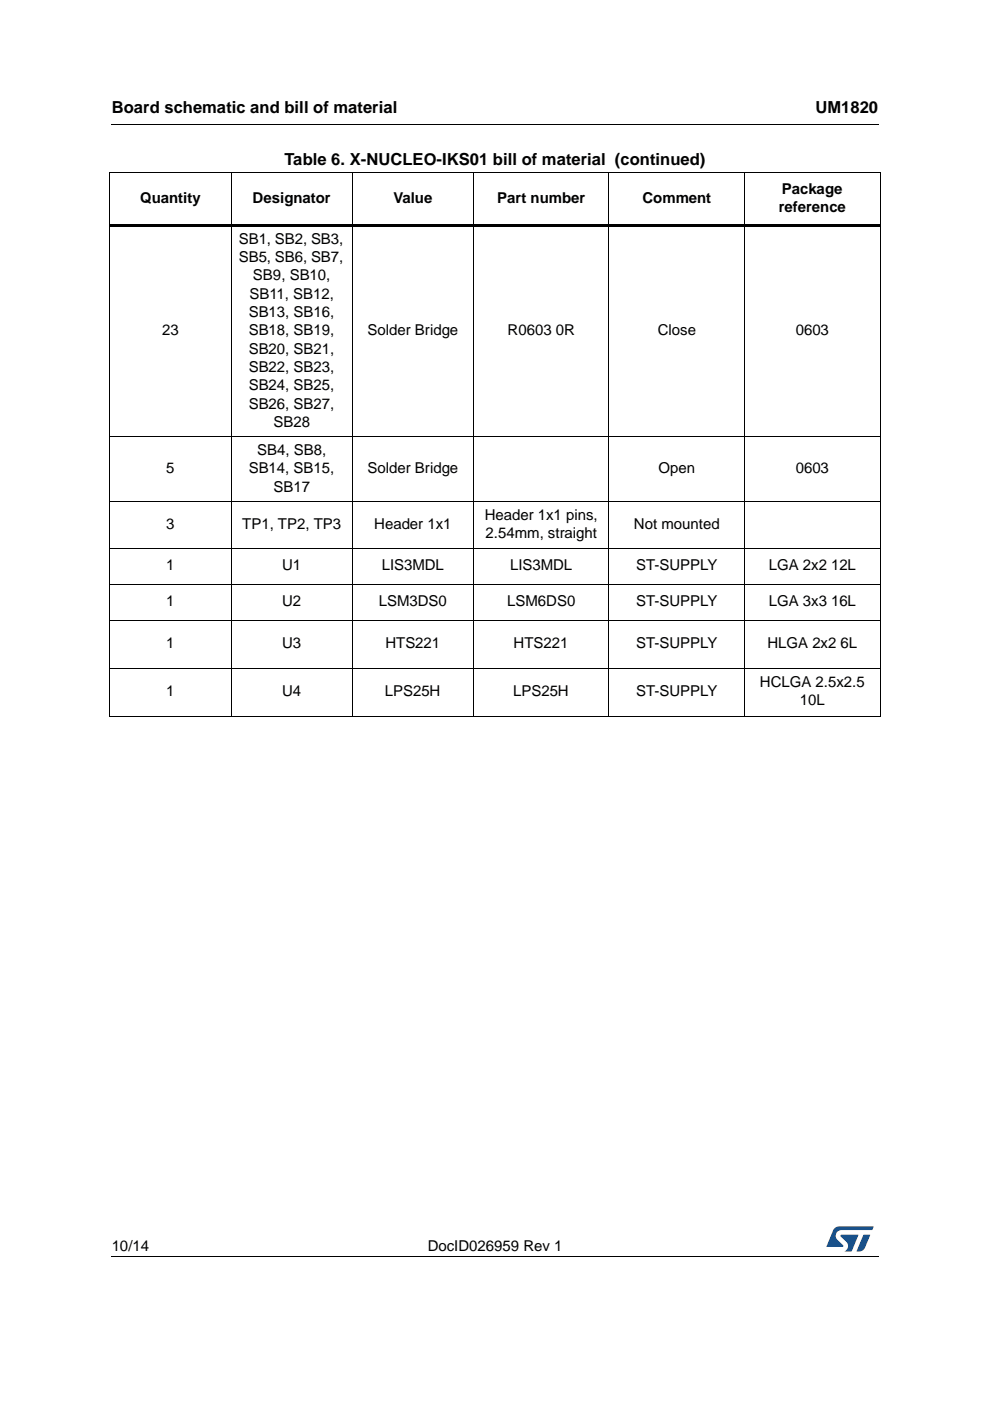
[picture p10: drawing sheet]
<svg xmlns="http://www.w3.org/2000/svg" width="210mm" height="297mm" viewBox="0 0 210 297" stroke-linecap="round" stroke-linejoin="round" font-family="sans-serif">
<defs><g id="words">
<g font-size="3.5">
<text x="23.7" y="23.9">Board schematic and bill of material</text>
<text x="172.9" y="23.9">UM1820</text>
<text x="60.3" y="35">Table 6. X-NUCLEO-IKS01 bill of material (continued)</text>
</g>
<g font-size="3.2">
<text x="165.8" y="41.1">Package</text>
<text x="29.7" y="43">Quantity</text>
<text x="53.6" y="43">Designator</text>
<text x="83.4" y="43">Value</text>
<text x="105.4" y="43">Part number</text>
<text x="136.2" y="43">Comment</text>
<text x="165.1" y="45">reference</text>
<text x="50.6" y="51.7">SB1, SB2, SB3,</text>
<text x="50.6" y="55.5">SB5, SB6, SB7,</text>
<text x="53.6" y="59.4">SB9, SB10,</text>
<text x="52.9" y="63.3">SB11, SB12,</text>
<text x="34.4" y="71.1">23</text>
<text x="52.7" y="67.2">SB13, SB16,</text>
<text x="52.7" y="71.1">SB18, SB19,</text>
<text x="77.9" y="71.1">Solder Bridge</text>
<text x="107.6" y="71.1">R0603 0R</text>
<text x="139.5" y="71.1">Close</text>
<text x="168.7" y="71.1">0603</text>
<text x="52.7" y="75">SB20, SB21,</text>
<text x="52.7" y="78.8">SB22, SB23,</text>
<text x="52.7" y="82.7">SB24, SB25,</text>
<text x="52.7" y="86.6">SB26, SB27,</text>
<text x="58" y="90.5">SB28</text>
<text x="35.3" y="100.4">5</text>
<text x="52.7" y="100.4">SB14, SB15,</text>
<text x="54.5" y="96.5">SB4, SB8,</text>
<text x="77.9" y="100.4">Solder Bridge</text>
<text x="139.6" y="100.4">Open</text>
<text x="168.7" y="100.4">0603</text>
<text x="58" y="104.2">SB17</text>
<text x="35.3" y="112.2">3</text>
<text x="51.3" y="112.2">TP1, TP2, TP3</text>
<text x="79.3" y="112.2">Header 1x1</text>
<text x="102.8" y="110.2">Header 1x1 pins,</text>
<text x="134.4" y="112.2">Not mounted</text>
<text x="103" y="114.1">2.54mm, straight</text>
<text x="35.3" y="120.9">1</text>
<text x="59.8" y="120.9">U1</text>
<text x="80.9" y="120.9">LIS3MDL</text>
<text x="108.2" y="120.9">LIS3MDL</text>
<text x="134.9" y="120.9">ST-SUPPLY</text>
<text x="163" y="120.9">LGA 2x2 12L</text>
<text x="35.3" y="128.6">1</text>
<text x="59.8" y="128.6">U2</text>
<text x="80.3" y="128.6">LSM3DS0</text>
<text x="107.5" y="128.6">LSM6DS0</text>
<text x="134.9" y="128.6">ST-SUPPLY</text>
<text x="163" y="128.6">LGA 3x3 16L</text>
<text x="35.3" y="137.5">1</text>
<text x="59.8" y="137.5">U3</text>
<text x="81.7" y="137.5">HTS221</text>
<text x="108.9" y="137.5">HTS221</text>
<text x="134.8" y="137.5">ST-SUPPLY</text>
<text x="162.7" y="137.5">HLGA 2x2 6L</text>
<text x="35.3" y="147.6">1</text>
<text x="59.8" y="147.6">U4</text>
<text x="81.6" y="147.6">LPS25H</text>
<text x="108.8" y="147.6">LPS25H</text>
<text x="134.9" y="147.6">ST-SUPPLY</text>
<text x="161.1" y="145.7">HCLGA 2.5x2.5</text>
<text x="169.6" y="149.5">10L</text>
<text x="23.7" y="265.1">10/14</text>
<text x="90.7" y="265.1">DocID026959 Rev 1</text>
</g>
</g></defs>
<path d="M23.6 26.2l.1 .2zM23.6 266.3l.1 .1z" fill="#000"/>
<path d="M23.7 26.3h162.6M23.7 266.4h162.6" fill="none" stroke="#000" stroke-width=".21"/>
<path d="M175.2 260h10v5.3h-10z" fill="#fff"/>
<g fill="#19518a">
<path d="M176.9 260.5l1-.5 7.3 .1-.3 .7h-6.4a1.31 1.31 0 0 0-1.3 1.1 1.31 1.31 0 0 0 .8 1.4l.7 .7 .1 .3-3.6 .1z"/>
<path d="M183.1 261.8h1.4l-.6 1.6a2.16 2.16 0 0 1-1.3 1.9l-1-.1z"/>
<path d="M178.3 261.8l3.7 .1-1.4 3.3-1.5 .1a1.43 1.43 0 0 0 .6-1.7l-1.4-1.4z"/>
</g>
<g fill="none" stroke="#000" stroke-width=".21">
<path d="M23.2 36.5h163.5M23.3 36.6v115.1M49 36.4v115.5M74.7 36.4v115.5M100.4 36.4v115.5M129.1 36.4v115.5M157.9 36.4v115.5M186.6 36.6v115.1M23.2 92.6h163.5M23.2 106.3h163.5M23.2 116.2h163.5M23.2 123.9h163.5"/>
<path d="M23.2 131.5h163.5M23.2 141.6h163.5M23.2 151.8h163.5"/>
</g>
<path d="M23.2 47.5h163.5v.6h-163.5z" fill="#000"/>
<use href="#words"/>
</svg>
